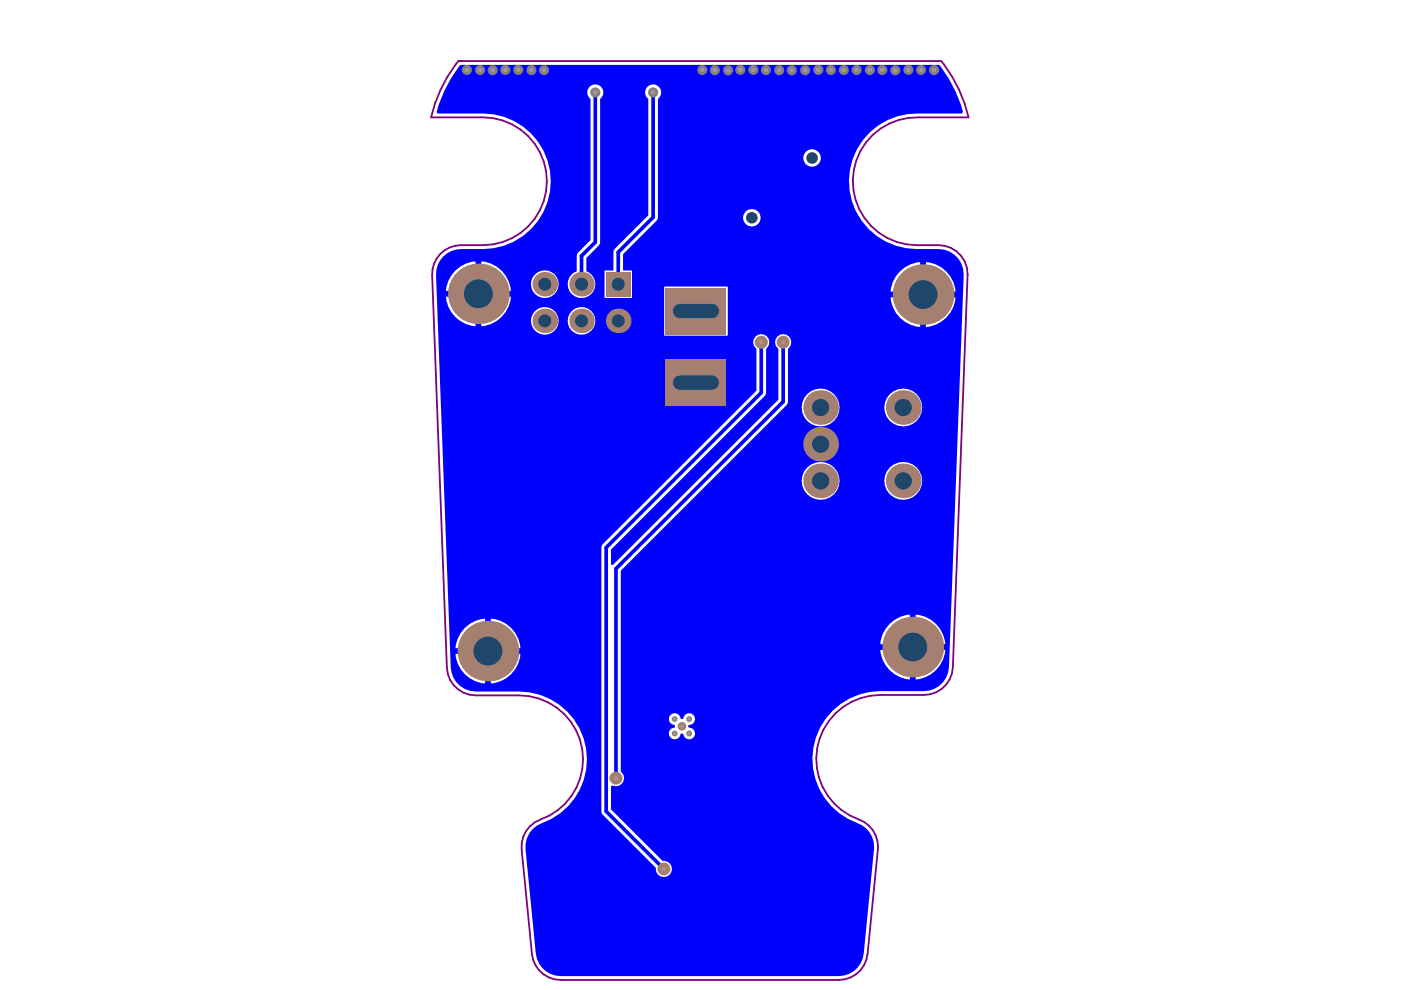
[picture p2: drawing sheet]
<svg xmlns="http://www.w3.org/2000/svg" width="297mm" height="210mm" viewBox="0 0 297 210" stroke-linecap="round" stroke-linejoin="round" font-family="sans-serif">
<path d="M97.6 13.8h101.5a27.7 27.7 0 0 1 5.1 10l-.3 .3h-9.1a14.7 14.7 0 0 0-4.5 .5v.1a14.7 14.7 0 0 0-4.1 1.9 14.7 14.7 0 0 0-3.3 3.1v.1a14.7 14.7 0 0 0-2.1 3.9v.1a14.7 14.7 0 0 0-.8 4.4v.1a14.7 14.7 0 0 0 .7 4.4v.1a14.6 14.6 0 0 0 2 4 14.7 14.7 0 0 0 3.2 3.2 14.8 14.8 0 0 0 4 2.1h.1a14.9 14.9 0 0 0 4.3 .7h4.7a5.3 5.3 0 0 1 5.3 5.5l-3.1 83.1a5.3 5.3 0 0 1-5.3 5.1h-9.3l-2.2 .2-2.1 .5-2.1 .8-1.9 1.2-1.7 1.4-1.5 1.7-1.2 2-.9 2.1-.6 2.1-.2 2.3 .2 2.1 .4 2.2 .9 2.1 1.1 2 1.5 1.7a17.5 17.5 0 0 0 6.5 4.1 5.3 5.3 0 0 1 2.5 5.1l-2.2 22a5.3 5.3 0 0 1-5.3 4.9h-58.9a5.3 5.3 0 0 1-5.3-4.9l-2.2-22a5.3 5.3 0 0 1 3.6-5.6l2-.9 1.8-1.2 1.7-1.5 1.4-1.7 1.1-1.9 .8-2 .5-2.2 .1-2.2a14.7 14.7 0 0 0-.7-4.3l-.9-2.2-1.1-1.8-1.5-1.8a14.7 14.7 0 0 0-3.6-2.6h-.1a14.7 14.7 0 0 0-4.2-1.4l-2.2-.2h-9.2a5.3 5.3 0 0 1-5.3-5.1l-3.2-83.2a5.3 5.3 0 0 1 5.4-5.5h4.7a14.7 14.7 0 0 0 4.3-.7h.1a14.7 14.7 0 0 0 3.9-2.1h.1a14.7 14.7 0 0 0 3.1-3.1l.1-.1a14.7 14.7 0 0 0 2-3.9v-.1a14.7 14.7 0 0 0 .7-4.4 14.7 14.7 0 0 0-.7-4.4l-.1-.1a14.7 14.7 0 0 0-2-3.9v-.1a14.7 14.7 0 0 0-3.2-3.1 14.7 14.7 0 0 0-4-2v-.1a14.8 14.8 0 0 0-4.4-.6h-9.6l-.2-.3a27.6 27.6 0 0 1 5-10zM170.3 33.5a1.87 1.87 0 0 0 3.7 0 1.87 1.87 0 0 0-3.7 0zM157.5 46.2a1.9 1.9 0 0 0 3.8 0 1.9 1.9 0 0 0-3.8 0zM102 55.4v6.3h6.3a6.8 6.8 0 0 0-6.3-6.3zM96.5 57.4a6.6 6.6 0 0 0-1.9 4.3h6.2v-6.3a6.6 6.6 0 0 0-4.3 2zM196.3 55.6v6.2h6.3a6.8 6.8 0 0 0-6.3-6.2zM190.8 57.5a6.6 6.6 0 0 0-2 4.3h6.3v-6.2a6.6 6.6 0 0 0-4.3 1.9zM137.3 18.4a1.67 1.67 0 0 0 .2 2.5v24.8l-7.4 7.4v4.2h-1.9v5.9h5.8v-5.9h-1.9v-3.4l7.3-7.4 .1-25.6a1.7 1.7 0 0 0 .3-2.4 1.7 1.7 0 0 0-2.5-.1zM125 18.4a1.67 1.67 0 0 0 .2 2.5v30l-2.9 3v3.6a2.92 2.92 0 0 0-1.3 4.5 2.92 2.92 0 0 0 4.6 0 2.92 2.92 0 0 0-1.3-4.5v-2.8l2.6-2.6 .3-.8v-30.4a1.7 1.7 0 0 0 .3-2.4 1.7 1.7 0 0 0-2.5-.1zM112.6 60.3a2.94 2.94 0 0 0 5.8 0 2.94 2.94 0 0 0-5.8 0zM102 62.9v6.3a6.8 6.8 0 0 0 6.3-6.3zM94.6 62.9a6.8 6.8 0 0 0 6.2 6.3v-6.3zM196.3 63.1v6.2a6.8 6.8 0 0 0 6.3-6.2zM188.8 63.1a6.8 6.8 0 0 0 6.3 6.2v-6.2zM120.4 68a2.94 2.94 0 0 0 5.8 0 2.94 2.94 0 0 0-5.8 0zM112.6 68a2.94 2.94 0 0 0 5.8 0 2.94 2.94 0 0 0-5.8 0zM140.8 60.8v10.4h13.5v-10.4zM187.5 86.4a4 4 0 0 0 8 0 4 4 0 0 0-8 0zM170 86.4a4 4 0 0 0 8 0 4 4 0 0 0-8 0zM187.5 102a4 4 0 0 0 8 0 4 4 0 0 0-8 0zM170 102a4 4 0 0 0 8 0 4 4 0 0 0-8 0zM160.2 71.3a1.67 1.67 0 0 0 .2 2.6v8.9l-32.6 32.6-.3 .7v55.9l.3 .8 11.3 11.2a1.7 1.7 0 0 0 1.6 2 1.7 1.7 0 0 0 1.8-1.8 1.7 1.7 0 0 0-2-1.6l-11-11v-4.9l.4-.2a1.69 1.69 0 0 0 2.2-.6 1.69 1.69 0 0 0-.5-2.3v-42.6l35.2-35.1 .3-.7v-11.3a1.7 1.7 0 0 0 .2-2.5 1.7 1.7 0 0 0-2.5 0 1.7 1.7 0 0 0 .2 2.5v10.8l-35.1 35.1-.4-.1v-3.2l32.6-32.5 .3-.7v-9.4a1.7 1.7 0 0 0 .3-2.5 1.7 1.7 0 0 0-2.5-.1zM194.1 130.3v6.3h6.3a6.8 6.8 0 0 0-6.3-6.3zM188.6 132.3a6.6 6.6 0 0 0-2 4.3h6.3v-6.3a6.6 6.6 0 0 0-4.3 2zM104.1 131.2v6.2h6.2a6.8 6.8 0 0 0-6.2-6.2zM98.5 133.1a6.6 6.6 0 0 0-1.9 4.3h6.2v-6.2a6.6 6.6 0 0 0-4.3 1.9zM194.1 137.8v6.3a6.8 6.8 0 0 0 6.3-6.3zM186.6 137.8a6.8 6.8 0 0 0 6.3 6.3v-6.3zM104.1 138.7v6.2a6.8 6.8 0 0 0 6.2-6.2zM96.6 138.7a6.8 6.8 0 0 0 6.2 6.2v-6.2zM142.2 151.6a1.25 1.25 0 0 0-.3 1.3 1.25 1.25 0 0 0 1.2 .8v.6a1.24 1.24 0 0 0-1.3 1.2 1.24 1.24 0 0 0 1.1 1.3 1.24 1.24 0 0 0 1.4-1.2l.3-.1 .3 .1a1.24 1.24 0 0 0 1.3 1.2 1.24 1.24 0 0 0 1.2-1.3 1.24 1.24 0 0 0-1.3-1.2l-.2-.3 .2-.3a1.24 1.24 0 0 0 1.3-1.2 1.24 1.24 0 0 0-1.2-1.3 1.24 1.24 0 0 0-1.3 1.1l-.3 .2-.3-.2a1.23 1.23 0 0 0-.8-1 1.23 1.23 0 0 0-1.3 .3z" fill="#00f"/>
<path d="M161.4 72.6v10.7l-32.9 32.8v55.9l12.2 12.2M166 85.2l-35.4 35.4v44.4" fill="none" stroke="#00f" stroke-width=".78"/>
<circle cx="140.7" cy="184.2" r=".39" fill="#00f"/>
<path d="M126.2 19.6v31.7l-2.9 3v6M138.5 19.6v26.5l-7.4 7.4v6.8M166 72.6v12.6" fill="none" stroke="#00f" stroke-width=".78"/>
<circle cx="130.6" cy="165" r="1.07" fill="#808080"/>
<circle cx="130.6" cy="165" r=".46" fill="#a6968d"/>
<circle cx="140.7" cy="184.2" r="1.07" fill="#808080"/>
<circle cx="140.7" cy="184.2" r=".46" fill="#a6968d"/>
<circle cx="166" cy="72.6" r="1.07" fill="#808080"/>
<circle cx="166" cy="72.6" r=".46" fill="#a6968d"/>
<circle cx="161.4" cy="72.6" r="1.07" fill="#808080"/>
<circle cx="161.4" cy="72.6" r=".46" fill="#a6968d"/>
<circle cx="198" cy="14.9" r="1.07" fill="#808080"/>
<circle cx="198" cy="14.9" r=".46" fill="#a6968d"/>
<circle cx="189.8" cy="14.9" r="1.07" fill="#808080"/>
<circle cx="189.8" cy="14.9" r=".46" fill="#a6968d"/>
<circle cx="178.9" cy="14.8" r="1.07" fill="#808080"/>
<circle cx="178.9" cy="14.8" r=".46" fill="#a6968d"/>
<circle cx="181.6" cy="14.8" r="1.07" fill="#808080"/>
<circle cx="181.6" cy="14.8" r=".46" fill="#a6968d"/>
<circle cx="184.4" cy="14.9" r="1.07" fill="#808080"/>
<circle cx="184.4" cy="14.9" r=".46" fill="#a6968d"/>
<circle cx="165.2" cy="14.9" r="1.07" fill="#808080"/>
<circle cx="165.2" cy="14.9" r=".46" fill="#a6968d"/>
<circle cx="167.9" cy="14.9" r="1.07" fill="#808080"/>
<circle cx="167.9" cy="14.9" r=".46" fill="#a6968d"/>
<circle cx="162.4" cy="14.8" r="1.07" fill="#808080"/>
<circle cx="162.4" cy="14.8" r=".46" fill="#a6968d"/>
<circle cx="159.7" cy="14.8" r="1.07" fill="#808080"/>
<circle cx="159.7" cy="14.8" r=".46" fill="#a6968d"/>
<circle cx="170.7" cy="14.9" r="1.07" fill="#808080"/>
<circle cx="170.7" cy="14.9" r=".46" fill="#a6968d"/>
<circle cx="148.9" cy="14.8" r="1.07" fill="#808080"/>
<circle cx="148.9" cy="14.8" r=".46" fill="#a6968d"/>
<circle cx="151.6" cy="14.9" r="1.07" fill="#808080"/>
<circle cx="151.6" cy="14.9" r=".46" fill="#a6968d"/>
<circle cx="154.4" cy="14.9" r="1.07" fill="#808080"/>
<circle cx="154.4" cy="14.9" r=".46" fill="#a6968d"/>
<circle cx="107.1" cy="14.8" r="1.07" fill="#808080"/>
<circle cx="107.1" cy="14.8" r=".46" fill="#a6968d"/>
<circle cx="99" cy="14.8" r="1.07" fill="#808080"/>
<circle cx="99" cy="14.8" r=".46" fill="#a6968d"/>
<circle cx="104.5" cy="14.9" r="1.07" fill="#808080"/>
<circle cx="104.5" cy="14.9" r=".46" fill="#a6968d"/>
<circle cx="101.8" cy="14.9" r="1.07" fill="#808080"/>
<circle cx="101.8" cy="14.9" r=".46" fill="#a6968d"/>
<circle cx="112.7" cy="14.9" r="1.07" fill="#808080"/>
<circle cx="112.7" cy="14.9" r=".46" fill="#a6968d"/>
<circle cx="115.4" cy="14.9" r="1.07" fill="#808080"/>
<circle cx="115.4" cy="14.9" r=".46" fill="#a6968d"/>
<circle cx="109.9" cy="14.8" r="1.07" fill="#808080"/>
<circle cx="109.9" cy="14.8" r=".46" fill="#a6968d"/>
<circle cx="195.3" cy="14.8" r="1.07" fill="#808080"/>
<circle cx="195.3" cy="14.8" r=".46" fill="#a6968d"/>
<circle cx="192.6" cy="14.8" r="1.07" fill="#808080"/>
<circle cx="192.6" cy="14.8" r=".46" fill="#a6968d"/>
<circle cx="176.2" cy="14.9" r="1.07" fill="#808080"/>
<circle cx="176.2" cy="14.9" r=".46" fill="#a6968d"/>
<circle cx="173.5" cy="14.8" r="1.07" fill="#808080"/>
<circle cx="173.5" cy="14.8" r=".46" fill="#a6968d"/>
<circle cx="187.1" cy="14.8" r="1.07" fill="#808080"/>
<circle cx="187.1" cy="14.8" r=".46" fill="#a6968d"/>
<circle cx="157" cy="14.8" r="1.07" fill="#808080"/>
<circle cx="157" cy="14.8" r=".46" fill="#a6968d"/>
<circle cx="126.2" cy="19.6" r="1.07" fill="#808080"/>
<circle cx="126.2" cy="19.6" r=".46" fill="#a6968d"/>
<circle cx="138.5" cy="19.6" r="1.07" fill="#808080"/>
<circle cx="138.5" cy="19.6" r=".46" fill="#a6968d"/>
<circle cx="146.1" cy="155.5" r=".61" fill="#808080"/>
<circle cx="146.1" cy="155.5" r=".31" fill="#a6968d"/>
<circle cx="146.1" cy="152.5" r=".61" fill="#808080"/>
<circle cx="146.1" cy="152.5" r=".31" fill="#a6968d"/>
<circle cx="144.6" cy="154" r=".61" fill="#808080"/>
<circle cx="144.6" cy="154" r=".31" fill="#a6968d"/>
<circle cx="143" cy="155.5" r=".61" fill="#808080"/>
<circle cx="143.1" cy="155.5" r=".31" fill="#a6968d"/>
<circle cx="143" cy="152.5" r=".61" fill="#808080"/>
<circle cx="143.1" cy="152.5" r=".31" fill="#a6968d"/>
<circle cx="101.4" cy="62.3" r="6.1" fill="#808080"/>
<circle cx="101.4" cy="62.3" r="3.1" fill="#1f4769"/>
<circle cx="103.5" cy="138" r="6.1" fill="#808080"/>
<circle cx="103.5" cy="138" r="3.1" fill="#1f4769"/>
<circle cx="115.5" cy="68" r="2.3" fill="#808080"/>
<circle cx="115.5" cy="68" r="1.38" fill="#1f4769"/>
<circle cx="115.5" cy="60.3" r="2.3" fill="#808080"/>
<circle cx="115.5" cy="60.3" r="1.38" fill="#1f4769"/>
<circle cx="123.3" cy="68" r="2.3" fill="#808080"/>
<circle cx="123.3" cy="68" r="1.38" fill="#1f4769"/>
<circle cx="123.3" cy="60.3" r="2.3" fill="#808080"/>
<circle cx="123.3" cy="60.3" r="1.38" fill="#1f4769"/>
<circle cx="131.1" cy="68" r="2.3" fill="#808080"/>
<circle cx="131.1" cy="68" r="1.38" fill="#1f4769"/>
<path d="M128.8 58h4.6v4.6h-4.6z" fill-rule="evenodd" fill="#808080"/>
<circle cx="131.1" cy="60.3" r="1.38" fill="#1f4769"/>
<path d="M141.4 76.5h12.3v9.2h-12.3z" fill-rule="evenodd" fill="#808080"/>
<path d="M144.2 81.1h6.7" fill="none" stroke="#1f4769" stroke-width="3.1"/>
<path d="M141.4 61.4h12.3v9.2h-12.3z" fill-rule="evenodd" fill="#808080"/>
<path d="M144.2 66h6.7" fill="none" stroke="#1f4769" stroke-width="3.1"/>
<circle cx="174" cy="102" r="3.4" fill="#808080"/>
<circle cx="174" cy="102" r="1.84" fill="#1f4769"/>
<circle cx="174" cy="94.2" r="3.4" fill="#808080"/>
<circle cx="174" cy="94.2" r="1.84" fill="#1f4769"/>
<circle cx="174" cy="86.4" r="3.4" fill="#808080"/>
<circle cx="174" cy="86.4" r="1.84" fill="#1f4769"/>
<circle cx="191.5" cy="102" r="3.4" fill="#808080"/>
<circle cx="191.5" cy="102" r="1.84" fill="#1f4769"/>
<circle cx="191.5" cy="86.4" r="3.4" fill="#808080"/>
<circle cx="191.5" cy="86.4" r="1.84" fill="#1f4769"/>
<circle cx="193.5" cy="137.2" r="6.1" fill="#808080"/>
<circle cx="193.5" cy="137.2" r="3.1" fill="#1f4769"/>
<circle cx="195.7" cy="62.5" r="6.1" fill="#808080"/>
<circle cx="195.7" cy="62.5" r="3.1" fill="#1f4769"/>
<g fill="#a57f6f">
<circle cx="130.6" cy="165" r="1.38"/>
<circle cx="140.7" cy="184.2" r="1.38"/>
<circle cx="166" cy="72.6" r="1.38"/>
<circle cx="161.4" cy="72.6" r="1.38"/>
<circle cx="144.6" cy="154" r=".92"/>
<circle cx="101.4" cy="62.3" r="6.4"/>
</g>
<circle cx="101.4" cy="62.3" r="3.1" fill="#1f4769"/>
<circle cx="103.5" cy="138" r="6.4" fill="#a57f6f"/>
<circle cx="103.5" cy="138" r="3.1" fill="#1f4769"/>
<circle cx="115.5" cy="68" r="2.6" fill="#a57f6f"/>
<circle cx="115.5" cy="68" r="1.38" fill="#1f4769"/>
<circle cx="115.5" cy="60.3" r="2.6" fill="#a57f6f"/>
<circle cx="115.5" cy="60.3" r="1.38" fill="#1f4769"/>
<circle cx="123.3" cy="68" r="2.6" fill="#a57f6f"/>
<circle cx="123.3" cy="68" r="1.38" fill="#1f4769"/>
<circle cx="123.3" cy="60.3" r="2.6" fill="#a57f6f"/>
<circle cx="123.3" cy="60.3" r="1.38" fill="#1f4769"/>
<circle cx="131.1" cy="68" r="2.6" fill="#a57f6f"/>
<circle cx="131.1" cy="68" r="1.38" fill="#1f4769"/>
<path d="M128.5 57.7h5.2v5.2h-5.2z" fill-rule="evenodd" fill="#a57f6f"/>
<circle cx="131.1" cy="60.3" r="1.38" fill="#1f4769"/>
<path d="M141.1 76.2h12.9v9.8h-12.9z" fill-rule="evenodd" fill="#a57f6f"/>
<path d="M144.2 81.1h6.7" fill="none" stroke="#1f4769" stroke-width="3.1"/>
<path d="M141.1 61.1h12.9v9.8h-12.9z" fill-rule="evenodd" fill="#a57f6f"/>
<path d="M144.2 66h6.7" fill="none" stroke="#1f4769" stroke-width="3.1"/>
<circle cx="174" cy="102" r="3.7" fill="#a57f6f"/>
<circle cx="174" cy="102" r="1.84" fill="#1f4769"/>
<circle cx="174" cy="94.2" r="3.7" fill="#a57f6f"/>
<circle cx="174" cy="94.2" r="1.84" fill="#1f4769"/>
<circle cx="174" cy="86.4" r="3.7" fill="#a57f6f"/>
<circle cx="174" cy="86.4" r="1.84" fill="#1f4769"/>
<circle cx="191.5" cy="102" r="3.7" fill="#a57f6f"/>
<circle cx="191.5" cy="102" r="1.84" fill="#1f4769"/>
<circle cx="191.5" cy="86.4" r="3.7" fill="#a57f6f"/>
<circle cx="191.5" cy="86.4" r="1.84" fill="#1f4769"/>
<circle cx="193.5" cy="137.2" r="6.4" fill="#a57f6f"/>
<circle cx="193.5" cy="137.2" r="3.1" fill="#1f4769"/>
<circle cx="195.7" cy="62.5" r="6.4" fill="#a57f6f"/>
<circle cx="195.7" cy="62.5" r="3.1" fill="#1f4769"/>
<circle cx="159.4" cy="46.2" r=".31" fill="#a57f6f"/>
<circle cx="159.4" cy="46.2" r="1.23" fill="#1f4769"/>
<circle cx="172.2" cy="33.5" r=".31" fill="#a57f6f"/>
<circle cx="172.2" cy="33.5" r="1.23" fill="#1f4769"/>
<path d="M97.2 12.9h102.3a29 29 0 0 1 5.9 12h-10.6a13.6 13.6 0 0 0-14 13.3 13.6 13.6 0 0 0 13.6 13.8h4.6a6.1 6.1 0 0 1 6.1 6.3l-3.1 83.2a6.1 6.1 0 0 1-6.1 5.9h-9.2a13.6 13.6 0 0 0-13.4 11.2 13.6 13.6 0 0 0 8.8 15.1 6.1 6.1 0 0 1 4 6.4l-2.2 22.2a6.1 6.1 0 0 1-6.1 5.5h-58.9a6.1 6.1 0 0 1-6.1-5.5l-2.2-22.2a6.1 6.1 0 0 1 4-6.4 13.5 13.5 0 0 0 8.8-15 13.5 13.5 0 0 0-13.3-11.3h-9.2a6.1 6.1 0 0 1-6.2-5.9l-3.1-83.2a6.1 6.1 0 0 1 6.2-6.3h4.6a13.6 13.6 0 0 0 13.5-13.8 13.6 13.6 0 0 0-14-13.3h-10.5a29.5 29.5 0 0 1 5.8-11.9l.4-.1" fill="none" stroke="#800080" stroke-width=".38"/>
<g fill="#a6968d">
<circle cx="130.6" cy="165" r=".46"/>
<circle cx="140.7" cy="184.2" r=".46"/>
<circle cx="166" cy="72.6" r=".46"/>
<circle cx="161.4" cy="72.6" r=".46"/>
<circle cx="198" cy="14.9" r=".46"/>
<circle cx="189.8" cy="14.9" r=".46"/>
<circle cx="178.9" cy="14.8" r=".46"/>
<circle cx="181.6" cy="14.8" r=".46"/>
<circle cx="184.4" cy="14.9" r=".46"/>
<circle cx="165.2" cy="14.9" r=".46"/>
<circle cx="167.9" cy="14.9" r=".46"/>
<circle cx="162.4" cy="14.8" r=".46"/>
<circle cx="159.7" cy="14.8" r=".46"/>
<circle cx="170.7" cy="14.9" r=".46"/>
<circle cx="148.9" cy="14.8" r=".46"/>
<circle cx="151.6" cy="14.9" r=".46"/>
<circle cx="154.4" cy="14.9" r=".46"/>
<circle cx="107.1" cy="14.8" r=".46"/>
<circle cx="99" cy="14.8" r=".46"/>
<circle cx="104.5" cy="14.9" r=".46"/>
<circle cx="101.8" cy="14.9" r=".46"/>
<circle cx="112.7" cy="14.9" r=".46"/>
<circle cx="115.4" cy="14.9" r=".46"/>
<circle cx="109.9" cy="14.8" r=".46"/>
<circle cx="195.3" cy="14.8" r=".46"/>
<circle cx="192.6" cy="14.8" r=".46"/>
<circle cx="176.2" cy="14.9" r=".46"/>
<circle cx="173.5" cy="14.8" r=".46"/>
<circle cx="187.1" cy="14.8" r=".46"/>
<circle cx="157" cy="14.8" r=".46"/>
<circle cx="126.2" cy="19.6" r=".46"/>
<circle cx="138.5" cy="19.6" r=".46"/>
<circle cx="146.1" cy="155.5" r=".31"/>
<circle cx="146.1" cy="152.5" r=".31"/>
<circle cx="144.6" cy="154" r=".31"/>
<circle cx="143.1" cy="155.5" r=".31"/>
<circle cx="143.1" cy="152.5" r=".31"/>
</g>
</svg>
